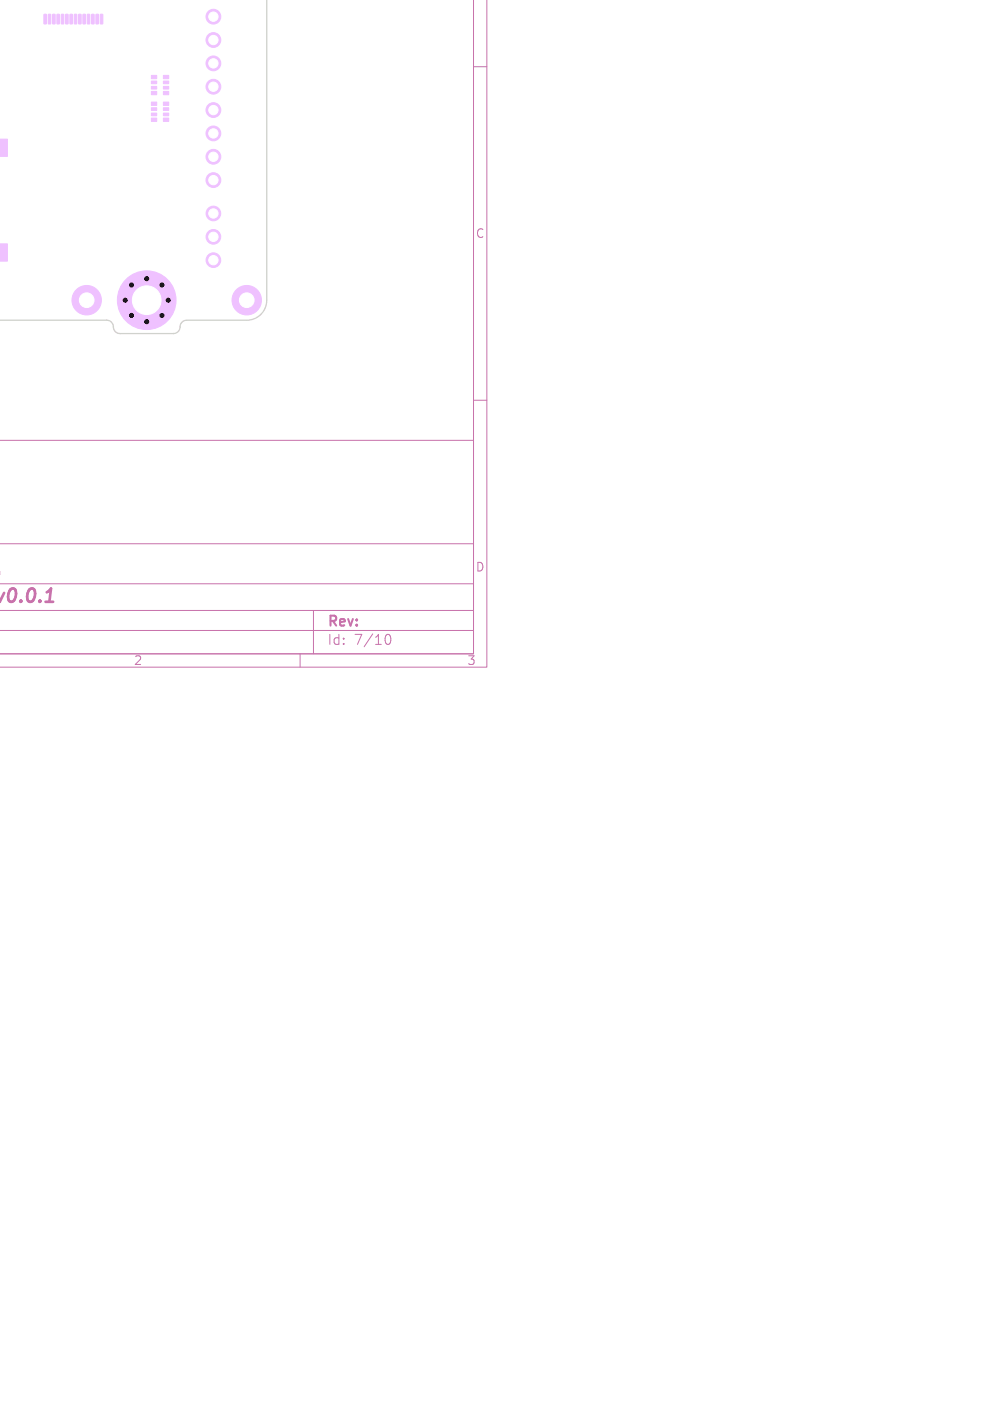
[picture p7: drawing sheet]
<svg xmlns="http://www.w3.org/2000/svg" width="148mm" height="210mm" viewBox="0 0 148 210" stroke-linecap="round" stroke-linejoin="round" font-family="sans-serif">
<defs><g id="words">
<text font-size="2.8" fill="#c872ab" x=".6" y="90.9">v0.0.1</text>
<g font-size="2.1" fill="#c872ab">
<text x="49" y="94.3">Rev:</text>
<text x="49" y="96.9">Id:</text>
<text x="53.1" y="96.9">7/10</text>
</g>
<g font-size="1.8" fill="#c872ab">
<text x="71.3" y="35.9">C</text>
<text x="71.3" y="85.9">D</text>
<text x="20" y="99.9">2</text>
<text x="70" y="99.9">3</text>
</g>
</g></defs>
<g fill="none" stroke="#c872ab" stroke-width=".15">
<path d="M71 0v98h-71h71v-32h-71M73 0v100h-73M71 10h2M71 60h2M0 85.7h.1M0 94.5h71M0 91.5h71M0 87.5h71M0 81.5h71M0 85.7l-.1 .4M45 98v2M47 91.5v6.5"/>
<path d="M57.7 95.7a.55 .55 0 0 1 .4-.6h.1a.94 .94 0 0 1 0 1.5h-.1a.55 .55 0 0 1-.4-.6"/>
</g>
<g fill="#efc1ff" stroke="#efc1ff" stroke-width=".15">
<path d="M6.6 2.2h.4l-.1 1.4-.3-.1z"/>
<path d="M7.3 2.2h.3v1.4l-.4-.1z"/>
<path d="M7.9 2.2h.4l-.1 1.4-.3-.1z"/>
<path d="M8.6 2.2h.3v1.4l-.4-.1z"/>
<path d="M9.2 2.2h.4l-.1 1.4-.3-.1z"/>
<path d="M9.9 2.2h.3v1.4l-.4-.1z"/>
<path d="M10.5 2.2h.4l-.1 1.4-.3-.1z"/>
<path d="M11.2 2.2h.3v1.4l-.4-.1z"/>
<path d="M11.8 2.2h.4l-.1 1.4-.3-.1z"/>
<path d="M12.5 2.2h.3v1.4l-.4-.1z"/>
<path d="M13.1 2.2h.4l-.1 1.4-.3-.1z"/>
<path d="M13.8 2.2h.3v1.4l-.4-.1z"/>
<path d="M14.4 2.2h.4l-.1 1.4-.3-.1z"/>
<path d="M15.1 2.2h.3v1.4l-.4-.1z"/>
<path d="M24.5 17.7h.8v.5h-.8z"/>
<path d="M24.5 17h.8v.4h-.8z"/>
<path d="M24.5 16.2h.8v.4h-.8z"/>
<path d="M24.5 15.3h.8v.5h-.8z"/>
<path d="M22.7 15.3h.8v.5h-.8z"/>
<path d="M22.7 16.2h.8v.4h-.8z"/>
<path d="M22.7 17h.8v.4h-.8z"/>
<path d="M22.7 17.7h.8v.5h-.8z"/>
<path d="M24.5 13.7h.8v.5h-.8z"/>
<path d="M24.5 13h.8v.4h-.8z"/>
<path d="M24.5 12.2h.8v.4h-.8z"/>
<path d="M24.5 11.3h.8v.5h-.8z"/>
<path d="M22.7 11.3h.8v.5h-.8z"/>
<path d="M22.7 12.2h.8v.4h-.8z"/>
<path d="M22.7 13h.8v.4h-.8z"/>
<path d="M22.7 13.7h.8v.5h-.8z"/>
<path d="M-.1 36.6h1.2v2.5h-1.2z"/>
<path d="M-.1 20.9h1.2v2.5h-1.2z"/>
<circle cx="13" cy="45" r="2.21"/>
<circle cx="37" cy="45" r="2.21"/>
<circle cx="32" cy="27" r="1.11"/>
<circle cx="32" cy="23.5" r="1.11"/>
<circle cx="32" cy="20" r="1.11"/>
<circle cx="32" cy="16.5" r="1.11"/>
<circle cx="32" cy="13" r="1.11"/>
<circle cx="32" cy="9.5" r="1.11"/>
<circle cx="32" cy="6" r="1.11"/>
<circle cx="32" cy="2.5" r="1.11"/>
<circle cx="22" cy="45" r="4.4"/>
<circle cx="32" cy="39" r="1.1"/>
<circle cx="32" cy="35.5" r="1.1"/>
<circle cx="32" cy="32" r="1.1"/>
</g>
<path d="M40 0v45a3 3 0 0 1-3 3h-9a1.16 1.16 0 0 0-1.1 1.3l-.3 .5-.5 .2h-8.1a1.16 1.16 0 0 1-1.1-1.3l-.3-.5-.6-.2h-16.1" fill="none" stroke="#d0d2cd" stroke-width=".2"/>
<g fill="#fff" stroke="#fff" stroke-width=".15">
<circle cx="13" cy="45" r="1.1"/>
<circle cx="37" cy="45" r="1.1"/>
<circle cx="32" cy="27" r=".7"/>
<circle cx="32" cy="23.5" r=".7"/>
<circle cx="32" cy="20" r=".7"/>
<circle cx="32" cy="16.5" r=".7"/>
<circle cx="32" cy="13" r=".7"/>
<circle cx="32" cy="9.5" r=".7"/>
<circle cx="32" cy="6" r=".7"/>
<circle cx="32" cy="2.5" r=".7"/>
<circle cx="22" cy="45" r="2.15"/>
<circle cx="32" cy="39" r=".7"/>
<circle cx="32" cy="35.5" r=".7"/>
<circle cx="32" cy="32" r=".7"/>
</g>
<g fill="#000" stroke="#000" stroke-width=".15">
<circle cx="18.8" cy="45" r=".3"/>
<circle cx="19.7" cy="42.7" r=".3"/>
<circle cx="19.7" cy="47.3" r=".3"/>
<circle cx="22" cy="48.2" r=".3"/>
<circle cx="22" cy="41.8" r=".3"/>
<circle cx="24.3" cy="42.7" r=".3"/>
<circle cx="24.3" cy="47.3" r=".3"/>
<circle cx="25.2" cy="45" r=".3"/>
</g>
<use href="#words"/>
</svg>
